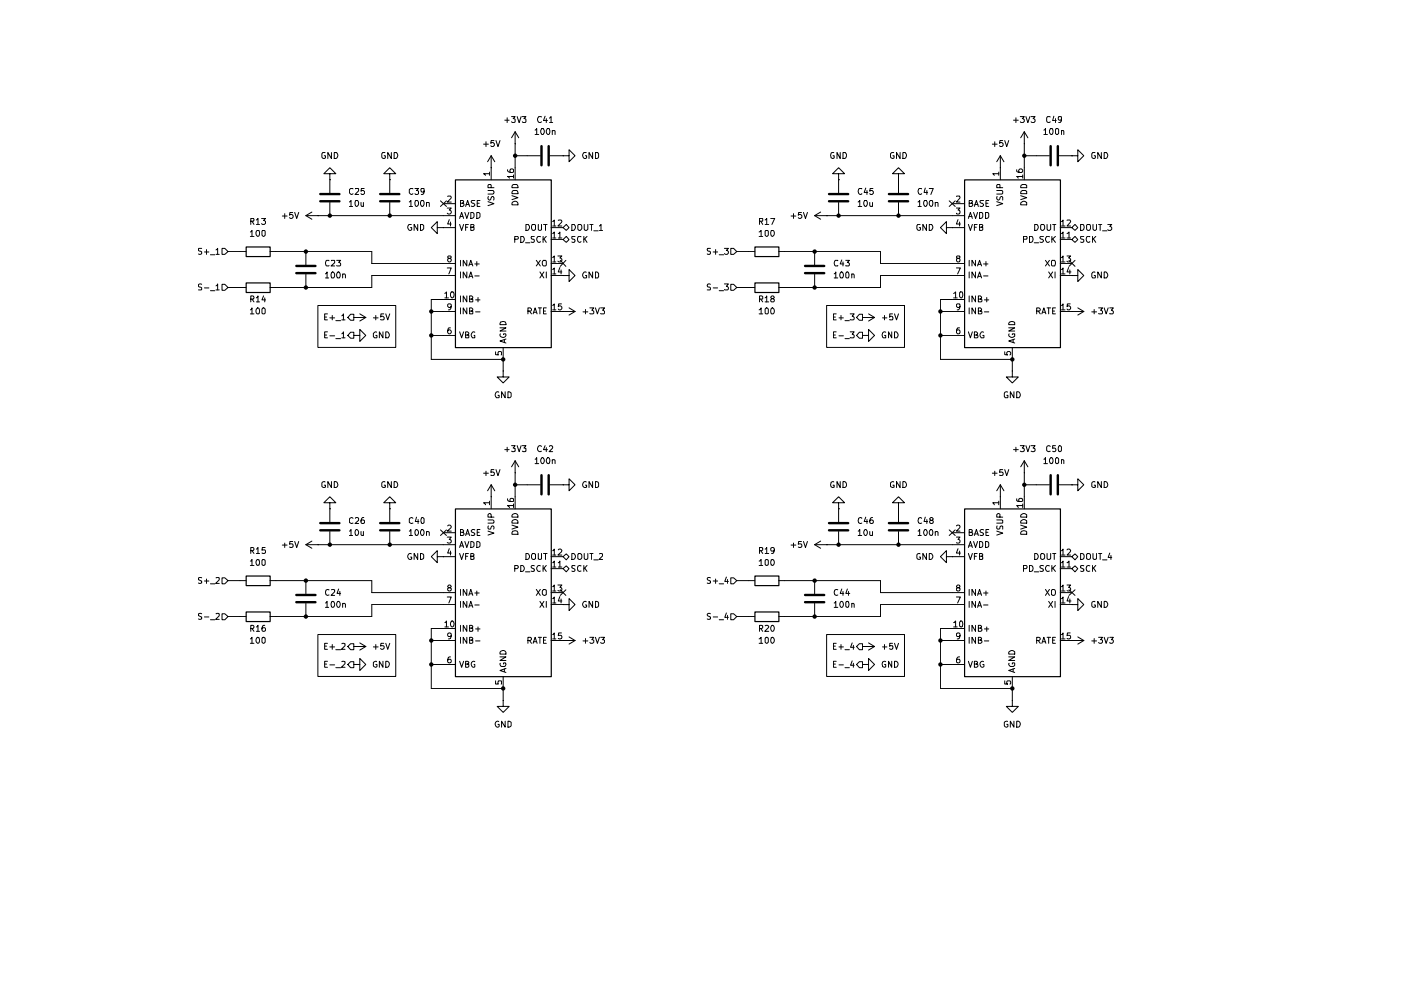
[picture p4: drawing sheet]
<svg xmlns="http://www.w3.org/2000/svg" width="297mm" height="210mm" viewBox="0 0 297 210" stroke-linecap="round" stroke-linejoin="round" font-family="sans-serif">
<g fill="none" stroke="#000" stroke-width=".21">
<path d="M109.2 97.7l-.7 1.3M109.2 97.7l.8 1.3M109.2 97.7v2.5M104.1 105.3h.1M104.1 102.8l-.7 1.3M104.1 102.8l.8 1.3M104.1 102.8v2.5M109.2 100.2h.1M111.8 102.8h2.8M116.6 102.8h2.8M119.4 102.8h1.2v-1.3l1.3 1.3-1.3 1.3v-1.3M119.4 102.8h.1"/>
<path d="M172.7 115.5l1.3 .7M172.7 115.5h2.6M174 114.7l-1.3 .8M175.3 115.5h.1M106.7 148.5v1.3h1.2l-1.2 1.2-1.3-1.2h1.3M106.7 148.5h.1"/>
</g>
<path d="M114.8 100.8v4M116.3 100.8v4" fill="none" stroke="#000" stroke-width=".51"/>
<path d="M154.9 122.5h.6l.7 .6-.7 .7h-.6z" fill="#fff"/>
<path d="M150.6 122.5l-.4-.1-.3 .3 .1 .2 .6 .3v.4h-.7M151.2 123.2h.9M151.7 122.8v.9M152.5 123.8h.9M154 122.3l-.3 1h.7M154.3 122.9v.8M154.9 122.5h.6l.7 .6-.7 .7h-.6z" fill="none" stroke="#000" stroke-width=".21"/>
<path d="M154.9 130.1h.6l.7 .6-.7 .7h-.6z" fill="#fff"/>
<path d="M150.6 130.1l-.4-.1-.3 .3 .1 .3 .6 .2v.4h-.7M151.2 130.8h.9M152.5 131.4h.9M154 130l-.3 .9h.7M154.3 130.5v.8M154.9 130.1h.6l.7 .6-.7 .7h-.6zM158.7 123.1h1.3M158.7 130.7h1.3M165.1 123.1h1.3M165.1 130.7h1.3" fill="none" stroke="#000" stroke-width=".21"/>
<path d="M160.1 122.1h5v2.1h-5zM160.1 129.8h5v2h-5z" fill="none" stroke="#000" stroke-width=".25"/>
<path d="M119.4 120.6l.7-.6 .5 .6-.5 .6z" fill="#fff"/>
<path d="M121.9 120h-.7v.4l.7 .4-.2 .4-.5-.1M123.2 120l-.3-.1a.65 .65 0 0 0-.5 .6 .65 .65 0 0 0 .5 .7l.3-.1M123.8 119.9v1.3M124.5 119.9l-.7 .7M119.4 120.6l.7-.6 .5 .6-.5 .6zM124 120.4l.5 .8" fill="none" stroke="#000" stroke-width=".21"/>
<path d="M119.4 118l.7-.6 .5 .6-.5 .7z" fill="#fff"/>
<g fill="none" stroke="#000" stroke-width=".21">
<path d="M94 112.9h2.5M94 115.5h2.5M94 118h2.5M94.8 113.9h.9l-.5 .5 .4 .1v.6h-.8M94.9 111.5l.2-.2h.3l.3 .5-.9 .8h.9M95.2 116.3l-.3 1h.8M95.5 116.8v.9M97.5 116.1l.4-1.3 .4 1.3M97.5 117.3l.4 1.3 .4-1.3M97.5 115.7h.6M97.6 112.9h.5l.2-.4-.3-.2h-.4v1.2h.5l.3-.4-.4-.2M98.6 114.8l.4 1.3 .4-1.3"/>
<path d="M98.7 113.5l.4-1.2 .5 1.2M98.7 117.9h.4M98.8 113.2h.6M99.3 117.3h-.6v1.3M99.8 114.8l.6 .2 .1 .1v.6l-.4 .4h-.3zM99.8 117.9h.6v-.5l-.6-.1v1.3l.7-.1v-.4l-.3-.2M100.7 112.4l-.5-.1-.3 .2 .1 .3a.57 .57 0 0 1 .6 .7h-.7M101.1 114.8l.6 .2 .1 .1v.6l-.5 .4h-.2zM101.2 112.9h.4M101.8 112.3h-.6v1.2h.6M103.5 112.6l1.2 .4-1.2 .5M103.5 110.2h1l.2 .3-.1 .4h-1.1"/>
<path d="M103.5 111.5v.5l.1 .2h.4l.4-.7 .3 .3-.1 .4M103.8 106.6h-1.3l.5 .4M103.8 106.3v.7M104.1 109.6v-.6l-.4-.1-.2 .2v.5h1.2M104.1 105.3v2.6M107.6 105.7l.1 .5 .2 .1h.9l.1-.6h-.7l-.1 .5 .3 .1M108.5 111.3l1.3 .5-1.3 .4M108.6 110.4a.66 .66 0 0 1 .8-.2 .66 .66 0 0 1 .4 .7h-1.3zM108.6 109.1a.66 .66 0 0 1 .8-.2 .66 .66 0 0 1 .4 .7h-1.3zM108.7 112.6h.9l.2 .7h-1.3zM108.9 107.2h-1.3l.4 .4M108.9 106.8v.8"/>
<path d="M109.2 105.3v2.6M110.4 119.9a.65 .65 0 0 1 .8 .6 .65 .65 0 0 1-.8 .7zM111.5 117.3a.65 .65 0 0 1 .8 .7 .65 .65 0 0 1-.8 .6zM112.8 117.5l.2-.2 .5 .2v.9l-.2 .2a.46 .46 0 0 1-.6-.4zM113.3 120l-.4-.1-.3 .2 .1 .3 .6 .2v.5h-.7M114.1 117.3v1.2l.3 .1 .4-.1v-1.2M114.6 120l-.2-.1a.64 .64 0 0 0-.6 .6 .64 .64 0 0 0 .6 .7l.2-.1M115.1 119.9v1.3M115.2 117.3h.8M115.7 117.3v1.3M115.8 119.9l-.7 .7M116.8 118h2.6"/>
<path d="M117.2 116.8l.3-.4v1.3M117.2 119.3l.3-.3v1.2M117.2 117.7h.7M118.4 116.6l.1-.2h.4l.2 .4-.1 .2-.7 .7h.8M118.4 119.3h.1l.2-.3v1.2M119.4 118l.7-.6 .5 .6-.5 .7zM121.2 117.3a.65 .65 0 0 1 .8 .7 .65 .65 0 0 1-.8 .6zM122.5 117.5l.3-.2 .3 .1a.74 .74 0 0 1 .2 1l-.3 .2-.5-.2zM123.9 117.3v1.1l.2 .2h.3l.2-.2v-1.1M125.1 117.3h.6M125.4 117.3v1.3M125.9 118.7h.9"/>
<path d="M127.1 117.4h.7v.5l-.8 .7h.8M177.8 106.6h1.3l-1.3-1.3-1.3 1.3h1.3v1.3M177.8 107.9h.1M177.8 107.9v2.8M177.8 112.7v2.8M190.5 106.6h1.3l-1.3-1.3-1.3 1.3h1.3v1.3M190.5 107.9h.1M190.5 107.9v2.8M190.5 112.7v2.8M200.7 118v-1.2l-1.3 1.2 1.3 1.3v-1.3h1.2M201.9 118h.1M94 135.8h2.5"/>
<path d="M94 125.6h2.5M94 128.2h2.5M94 133.3h2.5M94.3 132l.4-.3v1.2M94.3 132.9h.8M94.8 126.6h.9l-.5 1.2M95.2 124.6l-.3-.3 .3-.3h.2l.3 .4-.8 .4v.3l.3 .2h.2l.3-.2v-.3l-.3-.2M95.5 139.3l-.4 .1-.2 .4 .1 .7a.42 .42 0 0 0 .6-.1 .42 .42 0 0 0-.1-.6h-.4l-.2 .2M95.7 131.7a.6 .6 0 0 1 .7 .5 .6 .6 0 0 1-.6 .7l-.3-.5zM95.7 134.7l-.2 .3-.5-.1a.42 .42 0 0 1 0-.6 .42 .42 0 0 1 .6 0l.1 .7-.2 .4-.4 .1M97.6 125v1.2M97.6 127.5v1.3"/>
<path d="M97.6 132.6v1.3M97.6 135.1v1.3M99 125v1.2l-.8-1.2v1.2M99 127.5v1.3l-.8-1.3v1.3M99 132.6v1.3l-.8-1.3v1.3M99 135.1v1.3l-.8-1.3v1.3M99.4 126.2l.4-1.2 .4 1.2M99.4 128.8l.4-1.3 .4 1.3M99.5 125.9h.6M99.5 128.4h.6M99.6 133.2l.6-.1v-.4l-.6-.1v1.3h.5l.1-.1v-.5l-.2-.1M99.6 135.7l.6-.1v-.4l-.6-.1v1.3h.5l.1-.2v-.4l-.2-.1"/>
<path d="M100.7 125.7h.9M100.7 128.3h.9M100.8 133.3h1M100.8 135.9h1M101.1 125.3v.9M101.3 132.9v1M106 139.3h1.3l-1.3 .7h1.3M106.1 138.2a.66 .66 0 0 1 .8-.2 .66 .66 0 0 1 .4 .7h-1.3zM109.1 120.6h.5l.3-.3-.1-.3-.7-.1v1.3M111.4 121.2h1M111.9 135.8h.5l.3-.2-.1-.4-.7-.1v1.3M112.3 135.8l.4 .6"/>
<path d="M113 136.4l.5-1.3 .4 1.3M113.1 136.1h.6M113.7 125l.9 1.2M114.1 135.1h.7M114.5 127.5l.8 1.3M114.5 135.1v1.3M114.6 125l-.9 1.2M115.1 125.1l.2-.1 .5 .1v1l-.2 .1h-.4a.74 .74 0 0 1-.1-1.1zM115.2 135.7h.5M115.3 120.4l.5 .8M115.3 127.5l-.8 1.3M115.8 135.1h-.6v1.3h.6"/>
<path d="M115.8 127.5v1.3M116.8 135.8h5.1M116.8 125.6h2.6M116.8 128.2h2.6M116.8 120.6h2.6M117.2 124.4l.3-.4v1.3M117.2 126.9l.3-.3v1.2M117.2 134.5l.3-.3v1.3M117.2 120.2h.7M117.2 125.3h.7M117.2 127.8h.7M117.2 135.5h.7"/>
<path d="M118.3 124h.8l-.4 .5 .3 .1v.6h-.7M118.4 120.2h.7M118.7 126.5l-.3 .9h.7M119 127v.8M119 134.2h-.6v.6l.6-.1 .1 .3-.1 .4h-.6M119.4 135.8h.1M119.4 128.2h1.2v-1.3l1.3 1.3-1.3 1.3v-1.3M119.4 128.2h.1M120.6 135l1.3 .8M121.9 135.8l-1.3 .8M94 140.9h2.5M97.5 140.2l.4 1.3 .4-1.3"/>
<path d="M98.7 140.8l.6-.1v-.4l-.6-.1v1.3h.5l.2-.2v-.4l-.3-.1M100.7 140.3a.58 .58 0 0 0-.8 .5 .58 .58 0 0 0 .8 .6v-.5h-.2M105.1 144.4v.6h.6v-.6h.6v.6M106.1 140.6l-.1 .3 .3 .4 .8-.1 .2-.3-.1-.4h-.4v.3M106.7 143.4v2.6M106.9 141.8v.6M107.3 141.7l-1.3 .5 1.3 .4M214.6 148.5v1.3h1.3l-1.3 1.2-1.2-1.2h1.2M214.6 148.5h.1"/>
</g>
<path d="M96.6 107.9h20.3v35.6h-20.3z" fill="none" stroke="#000" stroke-width=".25"/>
<path d="M175.8 110.9h4M175.8 112.4h4M188.5 110.9h4M188.5 112.4h4" fill="none" stroke="#000" stroke-width=".51"/>
<path d="M182.2 136.5h.7v1.3h-.7l-.6-.7z" fill="#fff"/>
<path d="M176.7 137h.4M177.3 136.4h-.6v1.3h.6M177.9 137.2h.9M178.3 136.7v1M179.2 137.8h.9M180.7 136.3l-.4 .9h.8M180.9 136.8v.9M182.2 136.5h.7v1.3h-.7l-.6-.7z" fill="none" stroke="#000" stroke-width=".21"/>
<path d="M182.2 140.3h.7v1.3h-.7l-.6-.7z" fill="#fff"/>
<g fill="none" stroke="#000" stroke-width=".21">
<path d="M172.7 123.1v2.8M172.7 127.9v2.8M182.9 137.1h.1M182.9 137.1h2.5M184.1 136.3l1.3 .8M185.4 137.1l-1.3 .7M176.7 140.8h.4M177.3 140.2h-.6v1.3h.6M177.9 141h.9M179.2 141.6h.9M180.7 140.1l-.4 1h.8M180.9 140.6v.9"/>
<path d="M182.2 140.3h.7v1.3h-.7l-.6-.7zM182.9 140.9h1.2v-1.3l1.3 1.3-1.3 1.3v-1.3M182.9 140.9h.1"/>
</g>
<path d="M170.7 126.2h4.1M170.7 127.7h4.1" fill="none" stroke="#000" stroke-width=".51"/>
<path d="M227.2 118l.7-.6 .6 .6-.6 .7z" fill="#fff"/>
<path d="M227.2 118l.7-.6 .6 .6-.6 .7zM229.1 117.3a.65 .65 0 0 1 .8 .7 .65 .65 0 0 1-.8 .6zM230.4 117.5l.2-.2a.46 .46 0 0 1 .6 .5v.4a.47 .47 0 0 1-.3 .4 .47 .47 0 0 1-.5-.2zM231.7 117.3v1.1l.3 .2h.2l.3-.2v-1.1M232.9 117.3h.7M233.3 117.3v1.3M233.8 118.7h.9M235.3 117.3l-.4 .9h.8M235.5 117.8v.8" fill="none" stroke="#000" stroke-width=".21"/>
<path d="M227.2 120.6l.7-.6 .6 .6-.6 .6z" fill="#fff"/>
<g fill="none" stroke="#000" stroke-width=".21">
<path d="M217.2 97.7v2.5M217.2 97.7l-.8 1.3M217.2 97.7l.7 1.3M201.9 112.9h2.6M201.9 115.5h2.6M201.9 118h2.6M202.8 111.5l.5-.2 .2 .3v.3l-.7 .7h.7M202.8 113.9h.7l-.4 .5 .4 .2v.5h-.7M203.1 116.3l-.3 1h.8M203.5 116.8v.9M205.3 116.1l.4-1.3 .5 1.3M205.3 117.3l.4 1.3 .5-1.3"/>
<path d="M205.4 115.7h.7M205.5 112.9h.6v-.5l-.6-.1v1.2h.5l.2-.4-.3-.2M206.4 114.8l.4 1.3 .5-1.3M206.6 113.5l.4-1.2 .4 1.2M206.6 117.9h.4M206.7 113.2h.6M207.2 117.3h-.6v1.3M207.7 114.8a.52 .52 0 0 1 .7 .3v.6a.52 .52 0 0 1-.7 .4zM207.7 117.9h.6v-.5l-.6-.1v1.3h.5l.2-.1v-.4l-.3-.2M208.5 112.4l-.5-.1-.2 .2 .1 .3a.57 .57 0 0 1 .5 .7h-.6M209 114.8a.52 .52 0 0 1 .6 .3v.6a.52 .52 0 0 1-.6 .4zM209 112.9h.5"/>
<path d="M209.6 112.3h-.6v1.2h.6M211.3 112.6l1.3 .4-1.3 .5M211.3 110.2l1.3 .1-.1 .6h-1.2M211.4 111.5l-.1 .5 .2 .2h.3l.5-.7 .3 .1v.6M211.8 106.6h-1.3l.3 .4M211.8 106.3v.7M212 109.6v-.5l-.4-.2-.3 .2v.5h1.3M212.1 105.3h.1M212.1 102.8v5.1M212.1 102.8l-.8 1.3M212.1 102.8l.8 1.3M215.6 105.7v.5l.2 .1h.9l.1-.1-.1-.5h-.6l-.1 .5 .2 .1"/>
<path d="M216.4 111.3l1.3 .5-1.3 .4M216.5 112.8l.5-.3 .5 .1 .2 .2v.5h-1.3zM216.5 110.4l.5-.2h.4l.3 .2v.5h-1.3zM216.5 109.1l.5-.2 .4 .1 .3 .1v.5h-1.3zM216.8 107.2h-1.2l.3 .4M216.8 106.8v.8M217.2 100.2h.1M217.2 105.3v2.6M218.3 119.9a.65 .65 0 0 1 .7 .6 .65 .65 0 0 1-.7 .7zM219.4 117.3a.65 .65 0 0 1 .7 .7 .65 .65 0 0 1-.7 .6zM219.7 102.8h2.8M220.6 117.5l.3-.2 .3 .1a.74 .74 0 0 1 .2 1l-.3 .2-.5-.2z"/>
<path d="M221.2 120h-.6a.57 .57 0 0 0 .5 .6v.5h-.6M222 117.3v1.1l.2 .2 .5-.1 .1-.1v-1.1M222.5 120l-.3-.1a.64 .64 0 0 0-.6 .6 .64 .64 0 0 0 .6 .7l.3-.1M223 119.9v1.3M223.2 117.3h.7M223.5 117.3v1.3M223.8 119.9l-.8 .7M224.5 102.8h2.7M224.8 118h2.4M225 116.8h.2l.2-.4v1.3M225 119.3h.2l.2-.3v1.2M225 117.7h.8"/>
<path d="M226.2 116.6l.2-.2h.3l.3 .3-.1 .3-.7 .7h.8M226.2 119.3l.5-.3v1.2M227.2 102.8h1.3v-1.3l1.3 1.3-1.3 1.3v-1.3M227.2 102.8h.1M229.8 120h-.7v.4l.7 .2v.5h-.7M231.1 120l-.3-.1a.61 .61 0 0 0-.5 .7 .61 .61 0 0 0 .8 .5M231.6 119.9v1.3M232.3 119.9l-.7 .7M201.9 135.8h2.6M201.9 125.6h2.6M201.9 128.2h2.6M201.9 133.3h2.6"/>
<path d="M202.2 132l.4-.3v1.2M202.2 132.9h.7M202.8 126.6h.8l-.6 1.2M203 124.6l-.2-.3 .2-.3 .5 .1v.4l-.7 .3v.3l.2 .2 .5-.1v-.1v-.5h-.2M203.5 139.3a.57 .57 0 0 0-.7 .5l.1 .7h.4l.2-.2v-.5h-.6l-.1 .2M203.5 134.7v.3h-.6l-.1-.3 .1-.4 .4-.1 .2 .3-.1 .9-.5 .1M203.7 131.7a.75 .75 0 0 1 .2 1.2l-.4-.2v-.8zM205.5 125v1.2M205.5 127.5v1.3M205.5 132.6v1.3M205.5 135.1v1.3M206.8 125v1.2l-.7-1.2v1.2"/>
<path d="M206.8 127.5v1.3l-.7-1.3v1.3M206.8 132.6v1.3l-.7-1.3v1.3M206.8 135.1v1.3l-.7-1.3v1.3M207.3 126.2l.4-1.2 .4 1.2M207.3 128.8l.4-1.3 .4 1.3M207.3 125.9h.6M207.3 128.4h.6M207.4 133.2l.6-.1v-.4l-.6-.1v1.3h.5l.3-.5-.3-.2M207.4 135.7l.6-.1v-.4l-.6-.1v1.3h.5l.3-.4-.3-.3M208.5 125.7h1M208.5 128.3h1M208.7 133.3h.9"/>
<path d="M208.7 135.9h.9M209 125.3v.9M209.2 132.9v1M213.9 139.3h1.2l-1.2 .7h1.2M214 138.2l.5-.3 .4 .1 .2 .2v.5h-1.2zM217 120.6l.7-.1v-.5l-.7-.1v1.3M219.3 121.2h.9M219.8 135.8h.5l.3-.2-.1-.4-.7-.1v1.3M220.1 135.8l.5 .6M220.9 136.4l.4-1.3 .4 1.3M221.1 136.1h.6M221.7 125l.8 1.2"/>
<path d="M222 135.1h.8M222.3 127.5l.9 1.3M222.3 135.1v1.3M222.5 125l-.8 1.2M222.9 125.1l.3-.1a.46 .46 0 0 1 .6 .4v.4a.47 .47 0 0 1-.4 .4 .47 .47 0 0 1-.5-.1zM223.2 120.4l.6 .8M223.2 127.5l-.9 1.3M223.2 135.7h.4M223.7 127.5v1.3M223.8 135.1h-.6v1.3h.6M224.8 135.8h5M224.8 125.6h2.4"/>
<path d="M224.8 128.2h2.4M224.8 120.6h2.4M225 124.4h.2l.2-.4v1.3M225 126.9h.2l.2-.3v1.2M225 134.5h.2l.2-.3v1.3M225 120.2h.8M225 125.3h.8M225 127.8h.8M225 135.5h.8M226.2 124h.8l-.4 .5 .4 .3-.1 .4h-.7M226.2 120.2h.8M226.6 126.5l-.4 .9h.9"/>
<path d="M226.8 127v.8M226.9 134.2h-.6l-.1 .6 .6-.1 .2 .3-.1 .4h-.7M227.2 120.6l.7-.6 .6 .6-.6 .6zM227.2 128.2h1.3v-1.3l1.3 1.3-1.3 1.3v-1.3M227.2 128.2h.1M227.2 135.8h.1M228.5 135l1.3 .8M229.8 135.8l-1.3 .8M231.8 120.4l.5 .8M201.9 140.9h2.6M205.3 140.2l.4 1.3 .5-1.3M206.6 140.8l.6-.1v-.4l-.6-.1v1.3h.5l.2-.4-.3-.3"/>
<path d="M208.5 140.3a.58 .58 0 0 0-.7 .5 .58 .58 0 0 0 .7 .6l.1-.5h-.2M213 144.4v.6h.6l-.2-.1 .2-.5h.6l.1 .5-.2 .1M214 140.6l-.1 .3 .3 .4h.7l.2-.2v-.6h-.5v.3M214.6 143.4v2.6M214.8 141.8v.6M215.1 141.7l-1.2 .5 1.2 .4"/>
</g>
<path d="M204.5 107.9h20.3v35.6h-20.3z" fill="none" stroke="#000" stroke-width=".25"/>
<path d="M222.8 100.8v4M224.3 100.8v4" fill="none" stroke="#000" stroke-width=".51"/>
<path d="M154.9 60.3h.6l.7 .7-.7 .6h-.6z" fill="#fff"/>
<path d="M150.6 60.3l-.4-.1-.3 .3 .1 .3 .6 .2v.4l-.7 .1M151.2 61h.9M152.5 61.6h.9M153.6 60.2h.8l-.4 .5 .4 .3v.3l-.1 .2-.7-.1M154.9 60.3h.6l.7 .7-.7 .6h-.6z" fill="none" stroke="#000" stroke-width=".21"/>
<path d="M154.9 52.7h.6l.7 .6-.7 .6h-.6z" fill="#fff"/>
<g fill="none" stroke="#000" stroke-width=".21">
<path d="M104.1 35.6h.1M104.1 33l-.7 1.3M104.1 33l.8 1.3M104.1 33v2.6M109.2 30.5h.1M109.2 27.9l-.7 1.3M109.2 27.9l.8 1.3M109.2 27.9v2.6M111.8 33h2.8M116.6 33h2.8M119.4 33h1.2v-1.3l1.3 1.3-1.3 1.3v-1.3M119.4 33h.1"/>
<path d="M150.6 52.7h-.6l-.1 .1 .1 .4 .6 .2v.4l-.1 .1-.6-.1M151.2 53.4h.9M151.7 52.9v1M152.5 54h.9M153.6 52.7h.8l-.4 .4 .4 .2v.4l-.2 .2-.6-.1M154.9 52.7h.6l.7 .6-.7 .6h-.6zM106.7 78.7v1.2h1.2l-1.2 1.3-1.3-1.3h1.3M106.7 78.7h.1"/>
</g>
<path d="M114.8 31v4.1M116.3 31v4.1" fill="none" stroke="#000" stroke-width=".51"/>
<path d="M120.1 50.1l.5 .7-.5 .6-.7-.6z" fill="#fff"/>
<path d="M119.4 50.8l.7-.7 .5 .7-.5 .6zM121.9 50.1l-.7 .1v.3l.7 .5-.2 .4-.5-.1M123.2 50.2l-.1-.1a.65 .65 0 0 0-.7 .5 .65 .65 0 0 0 .5 .8l.3-.2M123.8 50.1v1.3M124 50.6l.5 .8M124.5 50.1l-.7 .7" fill="none" stroke="#000" stroke-width=".21"/>
<path d="M119.4 48.3l.7-.7 .5 .7-.5 .6z" fill="#fff"/>
<g fill="none" stroke="#000" stroke-width=".21">
<path d="M103.8 36.8h-1.3l.5 .4M103.8 36.5v.7M104.1 39.8v-.7h-.5l-.1 .2v.5h1.2M104.1 35.6v2.5M107.6 36a.82 .82 0 0 0 1.3 .5v-.5l-.5-.2-.3 .3v.2l.3 .3M108.7 39.2l.9-.1 .2 .7h-1.3zM108.9 37.4h-1.3l.4 .4M108.9 37.1v.7M109.2 35.6v2.5M94 43.2h2.5M94 45.7h2.5M94 48.3h2.5"/>
<path d="M94 55.9h2.5M94 58.4h2.5M94.8 44.1h.9l-.5 .4 .5 .3v.3l-.3 .3-.6-.2M94.8 56.8h.9l-.5 1.3M94.9 41.7l.6-.1 .2 .3-.9 .9h.9M95.2 54.8l-.3-.4 .2-.1h.4l.2 .1-.1 .3-.4 .1-.3 .2v.3l.3 .2h.2l.3-.2v-.3l-.3-.2M95.2 46.6l-.3 .9h.8M95.5 47.1v.8M97.5 46.3l.4-1.3 .4 1.3M97.5 47.6l.4 1.3 .4-1.3M97.5 45.9h.6M97.6 43.1h.4l.3-.4-.2-.2h-.5v1.3h.5l.3-.5-.4-.2"/>
<path d="M97.6 55.2v1.2M97.6 57.7v1.2M98.6 45l.4 1.3 .4-1.3M98.7 43.8l.4-1.3 .5 1.3M98.7 48.2h.4M98.8 43.3h.6M99 55.2v1.2l-.8-1.2v1.2M99 57.7v1.2l-.8-1.2v1.2M99.3 47.6h-.6v1.3M99.4 56.4l.4-1.2 .4 1.2M99.4 58.9l.4-1.2 .4 1.2M99.5 56h.6"/>
<path d="M99.5 58.6h.6M99.8 45h.4l.3 .3v.7l-.4 .3h-.3zM99.8 48.2h.4l.3-.4-.2-.2h-.5v1.3l.7-.2v-.4l-.3-.1M100.7 42.5h-.6l-.2 .2 .3 .4h.2l.3 .2-.3 .5-.5-.1M100.7 56h.9M100.7 58.5h.9M101.1 45h.4l.3 .3v.7l-.5 .3h-.2zM101.1 55.5v.9M101.2 43.1h.4M101.8 42.5h-.6v1.3h.6M103.5 42.8l1.2 .4-1.2 .4M103.5 40.4h1l.2 .2v.3l-.2 .2h-1"/>
<path d="M103.5 41.7v.5l.2 .2 .4-.2 .1-.5h.4v.7M108.5 41.5l1.3 .4-1.3 .4M108.6 42.9a.66 .66 0 0 1 .8-.2 .66 .66 0 0 1 .4 .7h-1.3zM108.7 40.5l.9-.1 .2 .7h-1.3zM109.1 50.7h.6l.2-.4-.2-.2h-.6v1.3M110.4 50.1h.5a.72 .72 0 0 1 .2 .8 .72 .72 0 0 1-.7 .5zM111.4 51.5h1M111.5 47.6h.5a.72 .72 0 0 1 .2 .8 .72 .72 0 0 1-.7 .5zM112.9 47.6h.5l.1 .2v.8l-.2 .3h-.3a.84 .84 0 0 1-.1-1.3zM113.3 50.1h-.6l-.1 .2 .1 .3 .6 .3v.3l-.2 .2-.5-.1M113.7 55.2l.9 1.2M114.1 47.6v1.1l.3 .2 .4-.2v-1.1"/>
<path d="M114.5 57.7l.8 1.2M114.6 50.2l-.6-.1a.66 .66 0 0 0-.2 .8 .66 .66 0 0 0 .8 .4v-.1M114.6 55.2l-.9 1.2M115.1 55.4l.1-.2h.5l.1 .2v.8l-.1 .2h-.5a.82 .82 0 0 1-.1-1zM115.1 50.1v1.3M115.2 47.6h.8M115.3 50.6l.5 .8M115.3 57.7l-.8 1.2M115.7 47.6v1.3M115.8 50.1l-.7 .7M115.8 57.7v1.2M116.8 48.3h2.6"/>
<path d="M116.8 55.9h2.6M116.8 58.4h2.6M116.8 50.8h2.6M117.2 47l.3-.3v1.2M117.2 49.5l.3-.3v1.3M117.2 54.6l.3-.3v1.2M117.2 57.1l.3-.3v1.3M117.2 47.9h.7M117.2 50.5h.7M117.2 55.5h.7M117.2 58.1h.7M118.3 54.3h.8l-.4 .4 .4 .2v.4l-.2 .2-.6-.1"/>
<path d="M118.4 46.7h.6l.1 .3-.8 .9h.8M118.4 49.5l.3-.3v1.3M118.4 50.5h.7M118.7 56.7l-.3 1h.7M119 57.2v.9M119.4 48.3l.7-.7 .5 .7-.5 .6zM119.4 58.4h1.2v-1.3l1.3 1.3-1.3 1.3v-1.3M119.4 58.4h.1M121.2 47.6h.6a.72 .72 0 0 1 .2 .8 .72 .72 0 0 1-.8 .5zM122.5 47.8l.2-.2h.4a.8 .8 0 0 1-.1 1.3h-.2l-.3-.3zM123.9 47.6v1l.2 .3h.3l.2-.3v-1M125.1 47.6h.6"/>
<path d="M125.4 47.6v1.3M125.9 48.9h.9M127.1 47.9l.3-.3v1.3M127.1 48.9h.7M172.7 53.3v2.8M172.7 58.2v2.8M94 66h2.5M94 63.5h2.5M94 71.1h2.5M94.3 62.2l.4-.3v1.3M94.3 63.2h.8M95.5 69.5l-.4 .1a.92 .92 0 0 0 .1 1.2h.2l.3-.3v-.3l-.3-.3h-.2l-.3 .3"/>
<path d="M95.7 61.9h.4a.82 .82 0 0 1-.3 1.3 .89 .89 0 0 1-.1-1.3zM95.7 64.9l-.3 .3h-.2l-.3-.3v-.3l.2-.2h.4a.84 .84 0 0 1-.3 1.3h-.1M97.5 70.4l.4 1.2 .4-1.2M97.6 62.7v1.3M97.6 65.3v1.2M98.7 71h.4l.3-.2-.3-.4h-.4v1.2l.7-.1v-.4l-.3-.1M99 62.7v1.3l-.8-1.3v1.3M99 65.3v1.2l-.8-1.2v1.2M99.6 63.4h.4l.2-.2-.2-.5h-.4v1.3l.6-.1v-.4l-.2-.1M99.6 66h.4l.2-.3-.2-.4h-.4v1.2h.6v-.5h-.2M100.7 70.4a.66 .66 0 0 0-.8 .4 .66 .66 0 0 0 .3 .8h.5v-.5h-.2M100.8 63.6h1"/>
<path d="M100.8 66.1h1M101.3 63.1v.9M105.1 74.6v.6l.6 .1v-.7h.6v.7M106 69.5h1.3l-1.3 .7h1.3M106.1 70.8a.58 .58 0 0 0 .5 .7 .58 .58 0 0 0 .6-.7h-.4v.2M106.2 68.2h.9l.2 .6h-1.3zM106.7 73.7v2.5M106.9 72.1v.5M107.3 71.9l-1.3 .4 1.3 .4M111.9 66h.6l.2-.5-.3-.2h-.5v1.2M112.3 66l.4 .5M113 66.5l.5-1.2 .4 1.2"/>
<path d="M113.1 66.2h.6M114.1 65.3h.7M114.5 65.3v1.2M115.2 66h.5M115.8 65.3h-.6v1.2h.6M116.8 66h5.1M117.2 64.8l.3-.4v1.3M117.2 65.7h.7M119 64.4h-.6v.6l.1-.1h.4l.2 .2v.3l-.2 .3h-.4l-.1-.2M119.4 66h.1M120.6 65.3l1.3 .7M121.9 66l-1.3 .8"/>
</g>
<path d="M96.6 38.1h20.3v35.6h-20.3z" fill="none" stroke="#000" stroke-width=".25"/>
<path d="M170.7 56.4h4.1M170.7 57.9h4.1" fill="none" stroke="#000" stroke-width=".51"/>
<path d="M182.2 70.4h.7v1.3h-.7l-.6-.6z" fill="#fff"/>
<path d="M176.7 71h.4M177.3 70.4h-.6v1.2h.6M177.9 71.2h.9M179.2 71.8h.9M180.3 70.4h.8l-.4 .5 .4 .2v.4l-.2 .1-.6-.1M182.2 70.4h.7v1.3h-.7l-.6-.6z" fill="none" stroke="#000" stroke-width=".21"/>
<path d="M182.2 66.6h.7v1.3h-.7l-.6-.6z" fill="#fff"/>
<g fill="none" stroke="#000" stroke-width=".21">
<path d="M177.8 36.8h1.3l-1.3-1.2-1.3 1.2h1.3v1.3M177.8 38.1h.1M177.8 38.1v2.8M190.5 36.8h1.3l-1.3-1.2-1.3 1.2h1.3v1.3M190.5 38.1h.1M190.5 38.1v2.8M158.7 53.3h1.3M165.1 53.3h1.3M172.7 45.7l1.3 .8M172.7 45.7h2.6M174 45l-1.3 .7M175.3 45.7h.1"/>
<path d="M177.8 42.9v2.8M190.5 42.9v2.8M158.7 61h1.3M165.1 61h1.3M176.7 67.2h.4M177.3 66.5h-.6v1.3h.6M177.9 67.4h.9M178.3 66.9v.9M179.2 68h.9M180.3 66.5h.8l-.4 .6 .4 .2v.3l-.2 .2-.6-.1M182.2 66.6h.7v1.3h-.7l-.6-.6zM182.9 67.3h.1"/>
<path d="M182.9 71.1h1.2v-1.3l1.3 1.3-1.3 1.3v-1.3M182.9 71.1h.1M182.9 67.3h2.5M184.1 66.5l1.3 .8M185.4 67.3l-1.3 .8M69.9 106.6h1.3l-1.3-1.3-1.2 1.3h1.2v1.3M69.9 107.9h.1M69.9 107.9v2.8M69.9 112.7v2.8M82.6 106.6h1.3l-1.3-1.3-1.2 1.3h1.2v1.3M82.6 107.9h.1M82.6 107.9v2.8"/>
<path d="M82.6 112.7v2.8M92.7 118v-1.2l-1.3 1.2 1.3 1.3v-1.3h1.3M94 118h.1M64.9 123.1v2.8M64.9 127.9v2.8"/>
</g>
<path d="M160.1 60h5v2h-5zM160.1 52.4h5v2h-5z" fill="none" stroke="#000" stroke-width=".25"/>
<path d="M175.8 41.1h4M175.8 42.7h4M188.5 41.1h4M188.5 42.7h4M67.9 110.9h4.1M67.9 112.4h4.1M80.6 110.9h4.1M80.6 112.4h4.1M62.8 126.2h4.1M62.8 127.7h4.1" fill="none" stroke="#000" stroke-width=".51"/>
<path d="M47.1 122.5h.6l.6 .6-.6 .7h-.6z" fill="#fff"/>
<path d="M42.8 122.5h-.7v.4l.7 .3v.4h-.7M43.3 123.2h1M43.8 122.8v.9M44.6 123.8h1M45.8 122.5h.7v.4l-.8 .8h.8M47.1 122.5h.6l.6 .6-.6 .7h-.6z" fill="none" stroke="#000" stroke-width=".21"/>
<path d="M47.1 130.1h.6l.6 .6-.6 .7h-.6z" fill="#fff"/>
<path d="M42.8 130.1h-.7v.5l.7 .2v.4h-.7M43.3 130.8h1M44.6 131.4h1M45.8 130.1h.7v.5l-.8 .7h.8M47.1 130.1h.6l.6 .6-.6 .7h-.6z" fill="none" stroke="#000" stroke-width=".21"/>
<path d="M73.7 137.1l.6-.6h.7v1.3h-.7z" fill="#fff"/>
<path d="M68.8 137h.5M69.4 136.4h-.6v1.3h.6M69.9 137.2h1.1M70.4 136.7v1M71.2 137.8h1M72.5 136.5h.7v.4l-.8 .8h.8M74.3 136.5h.7v1.3h-.7l-.6-.7z" fill="none" stroke="#000" stroke-width=".21"/>
<path d="M74.3 140.3h.7v1.3h-.7l-.6-.7z" fill="#fff"/>
<g fill="none" stroke="#000" stroke-width=".21">
<path d="M64.9 115.5l1.2 .7M64.9 115.5h2.5M66.1 114.7l-1.2 .8M67.4 115.5h.1M50.9 123.1h1.3M50.9 130.7h1.3M57.2 123.1h1.3M57.2 130.7h1.3M75 137.1h.1M75 137.1h2.6M76.3 136.3l1.3 .8M77.6 137.1l-1.3 .7"/>
<path d="M68.8 140.8h.5M69.4 140.2h-.6v1.3h.6M69.9 141h1.1M71.2 141.6h1M72.5 140.3h.7v.4l-.8 .8h.8M74.3 140.3h.7v1.3h-.7l-.6-.7zM75 140.9h1.3v-1.3l1.3 1.3-1.3 1.3v-1.3M75 140.9h.1"/>
</g>
<path d="M52.2 122.1h5.1v2.1h-5.1zM52.2 129.8h5.1v2h-5.1z" fill="none" stroke="#000" stroke-width=".25"/>
<path d="M74.3 66.6h.7v1.3h-.7l-.6-.6z" fill="#fff"/>
<path d="M68.8 67.2h.5M69.4 66.5h-.6v1.3h.6M69.9 67.4h1.1M70.4 66.9v.9M71.2 68h1M72.5 67l.3-.5v1.3M72.5 67.8h.7M74.3 66.6h.7v1.3h-.7l-.6-.6z" fill="none" stroke="#000" stroke-width=".21"/>
<path d="M74.3 70.4h.7v1.3h-.7l-.6-.6z" fill="#fff"/>
<g fill="none" stroke="#000" stroke-width=".21">
<path d="M69.9 36.8h1.3l-1.3-1.2-1.2 1.2h1.2v1.3M69.9 38.1h.1M69.9 38.1v2.8M82.6 36.8h1.3l-1.3-1.2-1.2 1.2h1.2v1.3M82.6 38.1h.1M82.6 38.1v2.8M64.9 53.3v2.8M64.9 58.2v2.8M64.9 45.7l1.2 .8M64.9 45.7h2.5M66.1 45l-1.2 .7M67.4 45.7h.1"/>
<path d="M69.9 42.9v2.8M82.6 42.9v2.8M92.7 48.3v-1.3l-1.3 1.3 1.3 1.2v-1.2h1.3M94 48.3h.1M68.8 71h.5M69.4 70.4h-.6v1.2h.6M69.9 71.2h1.1M71.2 71.8h1M72.5 70.8l.3-.4v1.2M72.5 71.6h.7M74.3 70.4h.7v1.3h-.7l-.6-.6zM75 67.3h.1"/>
<path d="M75 71.1h1.3v-1.3l1.3 1.3-1.3 1.3v-1.3M75 71.1h.1M75 67.3h2.6M76.3 66.5l1.3 .8M77.6 67.3l-1.3 .8"/>
</g>
<path d="M62.8 56.4h4.1M62.8 57.9h4.1M67.9 41.1h4.1M67.9 42.7h4.1M80.6 41.1h4.1M80.6 42.7h4.1" fill="none" stroke="#000" stroke-width=".51"/>
<path d="M47.1 60.3h.6l.6 .7-.6 .6h-.6z" fill="#fff"/>
<path d="M42.8 60.3l-.5-.1-.2 .2v.3l.7 .3-.1 .5h-.6M43.3 61h1M44.6 61.6h1M45.8 60.6l.3-.4v1.3M45.8 61.5h.7M47.1 60.3h.6l.6 .7-.6 .6h-.6z" fill="none" stroke="#000" stroke-width=".21"/>
<path d="M47.1 52.7h.6l.6 .6-.6 .6h-.6z" fill="#fff"/>
<g fill="none" stroke="#000" stroke-width=".21">
<path d="M212.1 35.6h.1M212.1 33l-.8 1.3M212.1 33l.8 1.3M212.1 33v2.6M42.8 52.7h-.7v.4l.7 .3-.1 .4h-.6M43.3 53.4h1M43.8 52.9v1M44.6 54h1M45.8 53l.3-.3v1.2M45.8 53.9h.7M47.1 52.7h.6l.6 .6-.6 .6h-.6zM50.9 53.3h1.3"/>
<path d="M57.2 53.3h1.3M200.7 48.3v-1.3l-1.3 1.3 1.3 1.2v-1.2h1.2M201.9 48.3h.1M50.9 61h1.3M57.2 61h1.3"/>
</g>
<path d="M52.2 52.4h5.1v2h-5.1zM52.2 60h5.1v2h-5.1z" fill="none" stroke="#000" stroke-width=".25"/>
<path d="M227.2 48.3l.7-.7 .6 .7-.6 .6z" fill="#fff"/>
<path d="M227.9 47.6l.6 .7-.6 .6-.7-.6zM229.1 47.6h.5a.72 .72 0 0 1 .2 .8 .72 .72 0 0 1-.7 .5zM230.4 47.8l.1-.2h.6a.93 .93 0 0 1-.2 1.3h-.3l-.2-.3zM231.7 47.6v1l.3 .3h.2l.3-.3v-1M232.9 47.6h.7M233.3 47.6v1.3M233.8 48.9h.9M234.9 47.6h.8l-.4 .4 .4 .3v.3l-.2 .3h-.5l-.1-.2" fill="none" stroke="#000" stroke-width=".21"/>
<path d="M227.2 50.8l.7-.7 .6 .7-.6 .6z" fill="#fff"/>
<g fill="none" stroke="#000" stroke-width=".21">
<path d="M68.9 32.3h-.5l-.2 .3v.7l.2 .2 .3 .1 .3-.2v-.4h-.3M70.3 32.3v1.3l-.8-1.3v1.3M70.9 32.3h.5a.72 .72 0 0 1 .2 .9 .72 .72 0 0 1-.7 .4zM77.2 40h-.6l-.1 .6 .2-.2h.3l.3 .2v.4l-.3 .2h-.3l-.2-.1M81.6 32.3h-.5l-.2 .3v.7l.2 .2 .3 .1 .3-.2v-.4h-.3M83 32.3v1.3l-.8-1.3v1.3M83.6 32.3h.5a.72 .72 0 0 1 .2 .9 .72 .72 0 0 1-.7 .4zM88 40h.7l-.4 .4 .4 .2v.5l-.2 .1h-.4l-.1-.1M102.5 30.6h1M103 30.1v1M104.7 29.8h-.6v.6l.1-.2h.4l.2 .3v.3l-.2 .3h-.4l-.1-.2M105.2 29.8l.4 1.3 .4-1.3"/>
<path d="M107 25.5h.9M107.5 25v1M108.5 24.7h.7l-.4 .4 .4 .2v.5l-.2 .2h-.4l-.1-.2M109.2 33h2.6M109.2 30.5v5.1M109.6 24.7l.5 1.3 .4-1.3M110.7 24.7h.8l-.4 .4 .4 .2v.5l-.2 .2h-.4l-.2-.2M113.5 27.6l.3-.3v1.2M113.5 28.5h.7M114.8 27.3h.4a.76 .76 0 0 1-.2 1.2l-.2-.1a.87 .87 0 0 1 0-1.1zM114.8 24.8l-.6-.1a.66 .66 0 0 0-.2 .8 .66 .66 0 0 0 .7 .4l.1-.1M115.6 24.6l-.4 1h.9"/>
<path d="M115.8 25.1v.9M116 27.3h.4a.82 .82 0 0 1-.2 1.2 .81 .81 0 0 1-.2-1.2zM116.5 25.1l.3-.4v1.3M116.5 26h.7M117.1 27.8l.5-.1 .1 .8M117.1 27.7v.8M124.3 32.3h-.5a.66 .66 0 0 0-.3 .8 .66 .66 0 0 0 .8 .4l.1-.5h-.3M125.6 32.3v1.3l-.7-1.3v1.3M126.2 32.3h.5l.2 .3v.7a.52 .52 0 0 1-.7 .3zM176.8 32.3a.65 .65 0 0 0-.7 .6 .65 .65 0 0 0 .4 .7l.4-.2v-.4h-.3M178.1 32.3v1.3l-.6-1.3v1.3M178.7 32.3h.5a.72 .72 0 0 1 .3 .9 .72 .72 0 0 1-.8 .4z"/>
<path d="M183.6 39.9l-.4 .9h.8M185.1 40h-.6l-.1 .6 .2-.2h.3l.3 .2v.4l-.3 .2h-.3l-.2-.1M189.5 32.3h-.4l-.3 .3v.7l.4 .3 .4-.2v-.4h-.3M190.8 32.3v1.3l-.7-1.3v1.3M191.4 32.3h.5a.72 .72 0 0 1 .3 .9 .72 .72 0 0 1-.8 .4zM196.2 39.9l-.3 .9h.8M197 40h.9l-.5 1.2M210.4 30.6h1M210.9 30.1v1M211.8 36.8h-1.3l.3 .4M211.8 36.5v.7M212 39.8v-.6l-.5-.1-.2 .2v.5h1.3"/>
<path d="M212.1 35.6v2.5M212.6 29.8h-.6l-.1 .6 .2-.2h.3l.3 .3v.3l-.3 .3h-.3l-.2-.2M213 29.8l.4 1.3 .5-1.3M214.9 25.5h1M215.4 25v1M215.6 36v.4l1 .2 .2-.3v-.2l-.2-.3h-.4l-.2 .3v.2l.2 .3M216.3 24.7h.9l-.5 .4 .5 .3v.3l-.3 .3h-.4l-.2-.2M216.5 39.3l.2-.2h.7l.3 .2v.5h-1.3zM216.8 37.4h-1.2l.3 .4M216.8 37.1v.7M217.2 30.5h.1M217.2 27.9v10.2"/>
<path d="M217.2 27.9l-.8 1.3M217.2 27.9l.7 1.3M217.2 33h5.3M217.5 24.7l.4 1.3 .5-1.3M218.6 24.7h.9l-.5 .4 .5 .3v.3l-.3 .3-.6-.2M221.3 27.6l.4-.3v1.2M221.3 28.5h.8M222.7 27.3h.4a.82 .82 0 0 1-.3 1.2 .81 .81 0 0 1-.1-1.2zM222.7 24.8l-.6-.1-.2 .3 .1 .8 .3 .2 .4-.2M223.4 24.6l-.2 1h.7M223.8 25.1v.9M223.9 27.3h.4l.2 .2v.8l-.3 .2-.4-.2z"/>
<path d="M224.5 33h2.7M225 27.8l.5-.1 .1 .8M225 25.2l-.1 .3-.4-.1v-.7l.5 .1v.9l-.1 .2-.4 .1M225 27.7v.8M227.2 33h1.3v-1.3l1.3 1.3-1.3 1.3v-1.3M227.2 33h.1M232.2 32.3h-.6l-.1 .3v.7l.1 .2 .4 .1 .2-.2v-.4h-.2M233.5 32.3v1.3l-.8-1.3v1.3M234.1 32.3h.5a.72 .72 0 0 1 .2 .9 .72 .72 0 0 1-.7 .4zM48.3 53.3h2.6M53.1 49.2l.3-.3v1.2M53.1 50.1h.7"/>
<path d="M53.2 46.9h.6v-.6h-.6v1.3M53.4 46.9l.4 .7M54.4 49l.1-.1h.4a.82 .82 0 0 1-.3 1.2 .85 .85 0 0 1-.2-1.1zM54.4 46.7l.3-.4v1.3M54.4 47.6h.6M55.5 46.3h.8l-.4 .4 .4 .3v.3l-.3 .3h-.4l-.1-.2M55.5 49l.2-.1h.3l.2 .1v.9l-.2 .2-.5-.2zM58.5 53.3h20.3v2.6h15.2M59.9 45.8h1M60.4 45.3v1M62.1 45h-.6l-.1 .6 .2-.1h.3l.2 .2v.4l-.2 .2h-.3l-.2-.2M62.5 45l.4 1.3 .4-1.3"/>
<path d="M67.4 45.7h26.6M69 58.1l.3-.4v1.2M69 58.9h.7M69.8 55.3l-.1-.1a.66 .66 0 0 0-.7 .4 .66 .66 0 0 0 .3 .8l.5-.1M70.3 57.8l.2-.1a.75 .75 0 0 1 .2 1.2l-.4-.1zM70.3 55.3l.6-.1 .1 .5-.8 .7h.8M71.4 55.2h.8l-.4 .4 .4 .3v.3l-.1 .2-.7-.1M71.5 57.7h.2a.76 .76 0 0 1 .3 1.2h-.5v-.1l-.1-.6zM72.6 58.3l.2-.2 .4 .1v.7M72.6 58.1v.8M74.1 42.8l.3-.3v1.3M74.1 43.8h.7"/>
<path d="M74.8 40h-.5l-.2 .2v.7l.4 .3 .3-.1M75.4 42.6v-.1a.65 .65 0 0 1 .7 .6 .65 .65 0 0 1-.5 .7l-.2-.2-.1-.3zM75.4 40h.5l.1 .5-.7 .7h.7M76.5 42.9l.1 .8 .3 .1 .1-.2M77 42.9v.9M86.8 42.8l.3-.3v1.3M86.8 43.8h.7M87.2 47.6h-.5a.66 .66 0 0 0-.2 .8 .66 .66 0 0 0 .7 .4l.1-.5h-.3M87.5 40h-.5l-.2 .2v.7l.4 .3 .3-.1M88.1 42.6v-.1a.65 .65 0 0 1 .7 .6 .65 .65 0 0 1-.5 .7l-.2-.2-.1-.3zM88.6 47.6v1.3l-.8-1.3v1.3M89.2 47.6h.4l.2 .2v.7l-.4 .4h-.2z"/>
<path d="M89.3 42.5h.4a.82 .82 0 0 1-.2 1.3 .89 .89 0 0 1-.2-1.3zM89.9 40.5l-.2 .2-.4-.1v-.6h.6v.9l-.2 .2-.4 .1M90.4 43l.5-.1 .1 .9M90.4 42.9v.9M93.4 42.6l1.3 1.2M94 58.4h-15.2v2.6h-20.3M94.7 42.6l-1.3 1.2M118.8 55.2l1.2 1.3M120 55.2l-1.2 1.3M124.3 57.7a.66 .66 0 0 0-.8 .4 .66 .66 0 0 0 .3 .8l.6-.1v-.4h-.3M125.6 57.7v1.2l-.7-1.2v1.2M126.2 57.7a.52 .52 0 0 1 .7 .3v.7l-.2 .2h-.5z"/>
<path d="M156.2 53.3h2.5M161 49.2l.4-.3v1.2M161 50.1h.7M161 46.9h.6l.1-.5-.7-.1v1.3M161.3 46.9l.4 .7M162.2 49l.2-.1h.3l.2 .1v.9l-.3 .2-.4-.2zM162.2 46.7l.4-.4v1.3M162.2 47.6h.8M163.4 46.3h.9l-.6 1.3M163.5 48.9h.1a.65 .65 0 0 1 .6 .5 .65 .65 0 0 1-.5 .7l-.2-.1-.1-.4zM166.4 53.3h20.3v2.6h17.8M167.7 45.8h1"/>
<path d="M168.2 45.3v1M169.9 45h-.6l-.1 .6 .2-.1h.4l.2 .2v.4l-.2 .2h-.4l-.2-.2M170.3 45l.5 1.3 .4-1.3M175.3 45.7h29.2M176.9 58.1l.3-.4v1.2M176.9 58.9h.7M177.6 55.3l-.5-.1-.2 .5 .2 .7 .5-.1M178.2 57.7h.2a.76 .76 0 0 1 .2 1.2h-.4l-.1-.1v-.6zM178.5 55.1l-.4 .9h.8M178.7 55.5v.9M179.3 55.2h.8l-.4 .4 .4 .3v.3l-.2 .2-.6-.1M179.6 57.7a.82 .82 0 0 1 .2 1.2h-.3l-.2-.1v-.9z"/>
<path d="M180.6 58.3l.2-.2 .2 .1 .1 .7M180.6 58.1v.8M181.9 42.8l.4-.3v1.3M181.9 43.8h.8M182.7 40h-.5a.66 .66 0 0 0-.2 .8 .66 .66 0 0 0 .7 .3M183.3 42.5h.4a.82 .82 0 0 1-.2 1.3 .89 .89 0 0 1-.2-1.3zM183.8 40.4v.8M184.4 42.9l.1 .8 .3 .1 .2-.2M185 42.9v.9M194.6 42.8l.4-.3v1.3M194.6 43.8h.7M195.1 47.6h-.5l-.2 .2v.7l.2 .3 .3 .1 .3-.2v-.4h-.3"/>
<path d="M195.4 40h-.1a.65 .65 0 0 0-.7 .5 .65 .65 0 0 0 .5 .7l.3-.1M196 42.5h.4a.82 .82 0 0 1-.2 1.3 .89 .89 0 0 1-.2-1.3zM196.4 47.6v1.3l-.7-1.3v1.3M196.5 40.4v.8M197 47.6h.5a.72 .72 0 0 1 .2 .8 .72 .72 0 0 1-.7 .5zM197.1 42.7l.2-.2h.3a.82 .82 0 0 1-.2 1.3 .85 .85 0 0 1-.3-1.1zM198.3 43l.5-.1 .1 .9M198.3 42.9v.9M201.3 42.6l1.2 1.2M201.9 43.2h2.6M201.9 48.3h2.6M202.5 42.6l-1.2 1.2"/>
<path d="M202.8 41.7l.7-.1v.2l-.7 1h.7M202.8 44.1h.7l-.4 .4 .4 .3v.5l-.6 .1-.1-.2M202.8 56.8h.8l-.6 1.3M203 54.8l-.2-.4 .1-.1h.6v.4l-.5 .1-.2 .2v.3l.2 .2h.5v-.2v-.3l-.2-.2M203.1 46.6l-.3 .9h.8M203.5 47.1v.8M204.5 58.4h-17.8v2.6h-20.3M205.3 46.3l.4-1.3 .5 1.3M205.3 47.6l.4 1.3 .5-1.3M205.4 45.9h.7M205.5 43.1l.6-.1v-.5h-.6v1.3h.5l.2-.5-.3-.2M205.5 55.2v1.2"/>
<path d="M205.5 57.7v1.2M206.4 45l.4 1.3 .5-1.3M206.6 43.8l.4-1.3 .4 1.3M206.6 48.2h.4M206.7 43.3h.6M206.8 55.2v1.2l-.7-1.2v1.2M206.8 57.7v1.2l-.7-1.2v1.2M207.2 47.6h-.6v1.3M207.3 56.4l.4-1.2 .4 1.2M207.3 58.9l.4-1.2 .4 1.2M207.3 56h.6M207.3 58.6h.6"/>
<path d="M207.7 45h.5l.2 .3v.7a.52 .52 0 0 1-.7 .3zM207.7 48.2h.4l.3-.4-.2-.2h-.5v1.3h.5l.2-.2v-.4l-.3-.1M208.5 42.5h-.6l-.1 .2 .2 .4h.3l.2 .2-.2 .5-.5-.1M208.5 56h1M208.5 58.5h1M209 45h.5l.1 .3v.7a.52 .52 0 0 1-.6 .3zM209 43.1h.5M209 55.5v.9M209.6 42.5h-.6v1.3h.6M211.3 42.8l1.3 .4-1.3 .4M211.3 40.4h1.1l.2 .2v.4l-.2 .1h-1.1M211.4 41.7l-.1 .5 .3 .2 .4-.2v-.3l.3-.2 .3 .1v.6"/>
<path d="M216.4 41.5l1.3 .4-1.3 .4M216.5 42.9l.5-.2 .4 .1 .3 .1v.5h-1.3zM216.5 40.6l.2-.2h.7l.3 .2v.5h-1.3zM217 50.7h.7v-.6h-.7v1.3M218.3 50.1h.5a.72 .72 0 0 1 .2 .8 .72 .72 0 0 1-.7 .5zM219.3 51.5h.9M219.4 47.6h.5a.72 .72 0 0 1 .2 .8 .72 .72 0 0 1-.7 .5zM220.6 47.8l.2-.2h.4a.8 .8 0 0 1-.1 1.3h-.2l-.3-.3zM221.2 50.1h-.6l-.1 .2 .2 .4h.3l.2 .3-.2 .4-.5-.1M221.7 55.2l.8 1.2M222 47.6v1l.2 .3h.3l.3-.3v-1M222.3 57.7l.9 1.2"/>
<path d="M222.5 50.2l-.6-.1a.66 .66 0 0 0-.2 .8 .66 .66 0 0 0 .7 .4l.1-.1M222.5 55.2l-.8 1.2M222.9 55.4l.2-.2h.5a1.05 1.05 0 0 1 0 1.2h-.5l-.2-.2zM223 50.1v1.3M223.2 47.6h.7M223.2 50.6l.6 .8M223.2 57.7l-.9 1.2M223.5 47.6v1.3M223.7 57.7v1.2M223.8 50.1l-.8 .7M224.8 48.3h2.4M224.8 55.9h2.4"/>
<path d="M224.8 58.4h2.4M224.8 50.8h2.4M225 47l.4-.3v1.2M225 49.5l.4-.3v1.3M225 54.6l.4-.3v1.2M225 57.1l.4-.3v1.3M225 47.9h.8M225 50.5h.8M225 55.5h.8M225 58.1h.8M226.2 46.7h.6l.2 .2-.8 1h.8M226.2 49.5l.5-.3v1.3"/>
<path d="M226.2 54.3h.8l-.4 .4 .4 .2v.4l-.3 .2h-.3l-.2-.1M226.2 50.5h.8M226.6 56.7l-.4 1h.9M226.7 55.2l1.2 1.3M226.8 57.2v.9M227.2 58.4h1.3v-1.3l1.3 1.3-1.3 1.3v-1.3M227.2 58.4h.1M227.9 50.1l.6 .7-.6 .6-.7-.6zM227.9 55.2l-1.2 1.3M229.8 50.1l-.7 .1 .1 .4 .6 .3-.1 .4h-.6M231.1 50.2l-.6-.1a.66 .66 0 0 0-.2 .8 .66 .66 0 0 0 .8 .4v-.1M231.6 50.1v1.3"/>
<path d="M231.8 50.6l.5 .8M232.2 57.7h-.6l-.1 .3v.7l.1 .2 .6-.1v-.4h-.2M232.3 50.1l-.7 .7M233.5 57.7v1.2l-.8-1.2v1.2M234.1 57.7a.71 .71 0 0 1 .7 .4 .71 .71 0 0 1-.2 .8h-.5zM48.3 61h2.6M53.1 65.7l.3-.4v1.2M53.1 66.5h.7M53.2 63.4h.6v-.6l-.6-.1v1.3M53.4 63.4l.4 .6M54.4 63.2l.3-.5v1.3M54.4 64h.6"/>
<path d="M54.6 65.3a.76 .76 0 0 1 .3 1.2h-.4a.8 .8 0 0 1 .1-1.2zM55.5 65.5l.3-.2 .4 .2v.9l-.2 .1h-.3l-.2-.1zM55.9 62.7l-.4 .9h.8M56.1 63.2v.8M67.4 64.8h16.5v8.9h-16.5zM79.2 67.4h1M79.7 66.9v.9M79.8 70.4h-.2l-.4 .3v.7l.2 .2 .5-.1v-.4h-.2M81.2 70.4v1.2l-.8-1.2v1.2M81.4 66.5h-.6l-.1 .7 .2-.1h.3l.2 .2v.3l-.1 .2-.6-.1M81.8 66.5l.4 1.3 .4-1.3M81.8 70.4a.71 .71 0 0 1 .7 .4 .71 .71 0 0 1-.2 .8h-.5z"/>
<path d="M91.4 66h2.6M91.4 71.1h2.6M94 63.5h-2.6v12.7h15.3v2.5M123.6 66.1h1M124.1 65.6v.9M125.1 65.3h.8l-.4 .5 .4 .2v.4l-.2 .1h-.6M126.2 65.3l.5 1.2 .4-1.2M127.3 65.3h.9l-.4 .5 .4 .2v.4l-.2 .1h-.7M156.2 61h2.5M161 65.7l.4-.4v1.2M161 66.5h.7M161 63.4h.6l.1-.5-.7-.2v1.3"/>
<path d="M161.3 63.4l.4 .6M162.2 63.2l.4-.5v1.3M162.2 64h.8M162.5 65.3l.4 .2v.9l-.2 .1h-.3l-.2-.1v-.9zM163.5 65.4l.2-.1a.75 .75 0 0 1 .2 1.2h-.4zM163.7 63.3l-.3-.3 .3-.3h.2l.3 .4-.3 .2-.4 .1-.1 .4 .2 .2h.4l.2-.2v-.2l-.3-.3M175.3 64.8h16.5v8.9h-16.5zM187.1 67.4h.9M187.5 66.9v.9M187.8 70.4a.66 .66 0 0 0-.8 .4 .66 .66 0 0 0 .3 .8h.5v-.5h-.3M189.1 70.4v1.2l-.7-1.2v1.2M189.2 66.5h-.6v.7l.5-.1 .2 .2-.1 .5-.6-.1"/>
<path d="M189.7 66.5l.4 1.3 .4-1.3M189.7 70.4a.71 .71 0 0 1 .7 .4 .71 .71 0 0 1-.2 .8h-.5zM199.4 66h5.1M199.4 71.1h5.1M202.2 62.2l.4-.3v1.3M202.2 63.2h.7M203.5 62.1l.1-.2h.4a.82 .82 0 0 1-.3 1.3l-.2-.3zM203.5 69.5h-.5l-.2 .5v.5l.2 .3 .5-.1v-.7l-.5-.1-.2 .3M203.5 64.9v.2l-.5 .1-.2-.3v-.3l.1-.2h.6v.7a.58 .58 0 0 1-.6 .6M204.5 63.5h-5.1v12.7h15.2M205.3 70.4l.4 1.2 .5-1.2M205.5 62.7v1.3"/>
<path d="M205.5 65.3v1.2M206.6 71h.4l.3-.2-.3-.4h-.4v1.2h.6l.1-.1v-.3l-.3-.2M206.8 62.7v1.3l-.7-1.3v1.3M206.8 65.3v1.2l-.7-1.2v1.2M207.4 63.4h.5l.2-.2-.2-.5h-.5v1.3h.6l.2-.2v-.2l-.3-.2M207.4 66h.5l.2-.3-.2-.4h-.5v1.2h.6l.2-.1v-.3l-.3-.1M208.5 70.4a.66 .66 0 0 0-.7 .4 .66 .66 0 0 0 .2 .8l.6-.1v-.4h-.2M208.7 63.6h.9M208.7 66.1h.9M209.2 63.1v.9M213 74.6v.6l.6 .1-.2-.2v-.3l.3-.3h.3l.3 .3v.3l-.2 .2M213.9 69.5h1.2l-1.2 .7h1.2"/>
<path d="M214 70.8a.66 .66 0 0 0 .3 .7 .66 .66 0 0 0 .8-.2v-.5h-.5v.2M214 68.4a.66 .66 0 0 1 .7-.2 .66 .66 0 0 1 .4 .6h-1.2zM214.6 78.7v1.2h1.3l-1.3 1.3-1.2-1.3h1.2M214.6 78.7h.1M214.6 73.7v5M214.8 72.1v.5M215.1 71.9l-1.2 .4 1.2 .4M219.8 66h.6l.2-.5-.3-.2h-.5v1.2M220.1 66l.5 .5M220.9 66.5l.4-1.2 .4 1.2M221.1 66.2h.6M222 65.3h.8"/>
<path d="M222.3 65.3v1.2M223.2 66h.4M223.8 65.3h-.6v1.2h.6M224.8 66h5M225 64.8l.4-.4v1.3M225 65.7h.8M226.9 64.4h-.6l-.1 .6 .2-.1h.3l.3 .2v.3l-.3 .3h-.3l-.2-.2M227.2 66h.1M228.5 65.3l1.3 .7M229.8 66l-1.3 .8M231.5 66.1h1M232 65.6v.9"/>
<path d="M232.9 65.3h.9l-.5 .5 .5 .2v.4l-.2 .1h-.7M234.1 65.3l.4 1.2 .4-1.2M235.3 65.3h.8l-.5 .5 .5 .2v.4l-.2 .1h-.6M103 99.9v.9M104.7 99.6h-.6v.6h.6v.6h-.6M105.2 99.6l.4 1.2 .4-1.2M105.7 83.1a.66 .66 0 0 0-.7 .4 .66 .66 0 0 0 .2 .8l.6-.1v-.4h-.2M107 95.3h.9M107.1 83.1v1.2l-.8-1.2v1.2M107.5 94.8v1M107.7 83.1h.2l.5 .3v.7l-.3 .2h-.4zM108.5 94.5h.7l-.4 .5 .4 .1v.6h-.7"/>
<path d="M109.6 94.5l.5 1.3 .4-1.3M110.7 94.5h.8l-.4 .5 .4 .1v.6h-.8M113.5 97.4l.3-.4v1.3M113.5 98.3h.7M114.8 97.1a.6 .6 0 0 1 .7 .5 .6 .6 0 0 1-.5 .7l-.4-.5zM114.8 94.7a.61 .61 0 0 0-.9 .2 .61 .61 0 0 0 .5 .9l.4-.1M115.6 94.5l-.4 .8h.9M115.8 94.9v.9M116.2 97a.71 .71 0 0 1 .4 .6 .71 .71 0 0 1-.4 .7 .69 .69 0 0 1-.4-.6 .69 .69 0 0 1 .4-.7zM116.5 94.7l.4-.2 .3 .4-.8 .9h.8M117.1 97.6l.2-.1 .4 .1v.7M117.1 97.5v.8"/>
<path d="M210.9 99.9v.9M212.6 99.6h-.6l-.1 .6h.7v.6h-.7M213 99.6l.4 1.2 .5-1.2M213.6 83.1h-.5l-.2 .3v.7l.2 .2 .6-.1v-.4h-.3M214.9 95.3h1M215 83.1v1.2l-.8-1.2v1.2M215.4 94.8v1M215.6 83.1a.71 .71 0 0 1 .7 .4 .71 .71 0 0 1-.2 .8h-.5zM216.3 94.5h.9l-.5 .5 .5 .2-.1 .5h-.8M217.5 94.5l.4 1.3 .5-1.3M218.6 94.5h.9l-.5 .5 .4 .1v.6h-.8M221.3 97.4h.2l.2-.4v1.3"/>
<path d="M221.3 98.3h.8M222.7 94.7l-.3-.2-.4 .2-.1 .8a.55 .55 0 0 0 .8 .2M222.8 97a.71 .71 0 0 1 .5 .6 .71 .71 0 0 1-.4 .7 .69 .69 0 0 1-.4-.6 .69 .69 0 0 1 .3-.7zM223.8 94.5h-.6v.6h.6l.1 .4-.3 .3-.4-.1M224 97l.5 .3v.7l-.3 .3-.4-.3v-.7zM224.6 94.5l.4 .2v.8a.35 .35 0 0 1-.4 .3 .35 .35 0 0 1-.2-.5l.1-.6zM225 97.6l.2-.1 .4 .1v.7M225 97.5v.8M53.1 119h.2l.1-.4v1.3M53.1 119.9h.7M53.2 116.8l.6-.1v-.5l-.6-.1v1.2M53.4 116.8l.4 .5"/>
<path d="M54.4 116.4l.3-.3v1.2M54.4 117.3h.6M54.4 118.7h.5v1.1a.56 .56 0 0 1-.6-.2 .56 .56 0 0 1 .1-.7zM55.6 118.7l.4-.1 .2 .3v.7l-.2 .3-.5-.3zM56.2 116.1h-.6l-.1 .6 .6-.1 .2 .2-.1 .5h-.7M59.9 115.6h1M60.4 115.1v1M62.1 114.8h-.6l-.1 .6 .6-.1 .1 .3v.4h-.7M62.5 114.8l.4 1.3 .4-1.3M67.4 115.5h26.6M68.9 102.2l-.2-.1-.4 .2-.1 .8a.55 .55 0 0 0 .8 .2v-.4h-.3M70.3 102.1v1.3l-.8-1.3v1.3"/>
<path d="M70.9 102.1a.65 .65 0 0 1 .7 .6 .65 .65 0 0 1-.7 .7zM74.1 112.6l.3-.3v1.2M74.1 113.5h.7M74.8 109.9l-.3-.2-.4 .4v.6l.4 .3 .3-.1M75.4 112.4l.2-.1a.68 .68 0 0 1 .4 .6 .68 .68 0 0 1-.4 .6h-.2zM75.4 109.9l.1-.2 .4 .1 .1 .5-.7 .7h.7M76.5 112.7v.7l.2 .1h.3M77 112.7v.8M77.1 109.7a.72 .72 0 0 0-.6 .6 .72 .72 0 0 0 .3 .7l.4-.1 .1-.4-.3-.3h-.2l-.3 .3M81.6 102.2l-.2-.1-.4 .2-.1 .8a.55 .55 0 0 0 .8 .2v-.4h-.3M83 102.1v1.3l-.8-1.3v1.3M83.6 102.1a.65 .65 0 0 1 .7 .6 .65 .65 0 0 1-.7 .7z"/>
<path d="M86.8 112.6l.3-.3v1.2M86.8 113.5h.7M87.2 117.4l-.2-.1a.64 .64 0 0 0-.6 .7 .64 .64 0 0 0 .6 .6l.3-.1v-.4h-.3M87.5 109.9l-.3-.2-.4 .4v.6l.4 .3 .3-.1M88.1 112.4l.2-.1a.68 .68 0 0 1 .4 .6 .68 .68 0 0 1-.4 .6h-.2zM88.3 109.6l-.2 1h.7M88.6 117.3v1.3l-.8-1.3v1.3M88.6 110.2v.8M89.2 117.3l.5 .2 .1 .2v.6l-.4 .3h-.2zM89.3 112.4a.6 .6 0 0 1 .7 .5 .6 .6 0 0 1-.5 .6l-.3-.5zM89.5 109.7l.4 .3v.7l-.4 .3a.9 .9 0 0 1 0-1.3zM90.4 112.9l.2-.2 .4 .2v.6"/>
<path d="M90.4 112.7v.8M93.4 112.4l1.3 1.1M94.7 112.4l-1.3 1.1M102.5 100.3h1M109.2 100.2v5.1M109.2 102.8h2.6M124.3 102.2a.59 .59 0 0 0-.8 .6 .59 .59 0 0 0 .9 .5v-.4h-.3M125.6 102.1v1.3l-.7-1.3v1.3M126.2 102.1a.52 .52 0 0 1 .7 .3v.7l-.7 .3zM161 119l.4-.4v1.3M161 119.9h.7M161 116.8l.6-.1 .1-.5-.7-.1v1.2"/>
<path d="M161.3 116.8l.4 .5M162.2 116.4l.4-.3v1.2M162.2 117.3h.8M162.3 118.7l.3-.1 .3 .3v.7l-.3 .3-.4-.3zM163.5 118.7a.56 .56 0 0 1 .7 .2 .56 .56 0 0 1-.1 .7l-.3 .3-.3-.1zM164.2 116.6l-.2 .2h-.5a.42 .42 0 0 1 0-.6 .42 .42 0 0 1 .6 0l.1 .6-.2 .5h-.4M167.7 115.6h1M168.2 115.1v1M169.9 114.8h-.6l-.1 .6 .6-.1 .2 .3-.1 .4h-.7M170.3 114.8l.5 1.3 .4-1.3M175.3 115.5h26.6M176.8 102.2l-.1-.1a.64 .64 0 0 0-.6 .6 .64 .64 0 0 0 .5 .7l.3-.1v-.4h-.3"/>
<path d="M178.1 102.1v1.3l-.6-1.3v1.3M178.7 102.1a.65 .65 0 0 1 .8 .6 .65 .65 0 0 1-.8 .7zM181.9 112.6l.4-.3v1.2M181.9 113.5h.8M182.7 109.9l-.2-.2a.61 .61 0 0 0-.6 .8 .61 .61 0 0 0 .8 .4M183.3 112.4a.6 .6 0 0 1 .7 .5 .6 .6 0 0 1-.5 .6l-.4-.5zM183.6 109.6l-.4 1h.8M183.8 110.2v.8M184.4 112.7v.7l.2 .1h.4M185 109.7a.72 .72 0 0 0-.6 .6 .72 .72 0 0 0 .3 .7l.4-.1a.42 .42 0 0 0-.1-.5 .42 .42 0 0 0-.5-.1l-.1 .2M185 112.7v.8M189.5 102.2l-.3-.1-.4 .3 .1 .8 .3 .2 .4-.1v-.4h-.3"/>
<path d="M190.8 102.1v1.3l-.7-1.3v1.3M191.4 102.1a.65 .65 0 0 1 .8 .6 .65 .65 0 0 1-.8 .7zM194.6 112.6l.4-.3v1.2M194.6 113.5h.7M195.1 117.4h-.5l-.2 .3v.6l.2 .2h.6v-.4h-.3M195.4 109.9l-.2-.2a.65 .65 0 0 0-.6 .7 .65 .65 0 0 0 .6 .6l.2-.1M196 112.4a.6 .6 0 0 1 .7 .5 .6 .6 0 0 1-.5 .6l-.4-.5zM196.2 109.6l-.3 1h.8M196.4 117.3v1.3l-.7-1.3v1.3M196.5 110.2v.8M197 117.3a.65 .65 0 0 1 .8 .7 .65 .65 0 0 1-.8 .6zM197.4 112.3a.71 .71 0 0 1 .4 .6 .71 .71 0 0 1-.4 .6 .69 .69 0 0 1-.4-.6 .69 .69 0 0 1 .4-.6z"/>
<path d="M197.4 110.3l-.3-.3 .3-.3h.2l.3 .4-.8 .4v.2l.3 .3 .4-.1 .1-.2v-.2l-.3-.2M198.3 112.9l.2-.2 .4 .2v.6M198.3 112.7v.8M201.3 112.4l1.2 1.1M202.5 112.4l-1.2 1.1M210.4 100.3h1M217.2 100.2v5.1M217.2 102.8h2.5M232.2 102.2l-.3-.1-.3 .2-.1 .8a.55 .55 0 0 0 .7 .2v-.4h-.2M233.5 102.1v1.3l-.8-1.3v1.3M234.1 102.1a.65 .65 0 0 1 .8 .6 .65 .65 0 0 1-.8 .7zM48.3 123.1h2.6"/>
<path d="M48.3 130.7h2.6M53.1 135.5l.3-.4v1.3M53.1 136.4h.7M53.2 133.3l.6-.1v-.5l-.6-.1v1.3M53.4 133.3l.4 .6M54.4 132.9l.3-.3v1.3M54.4 133.9h.6M54.4 135.2h.5a.75 .75 0 0 1-.3 1.2 .81 .81 0 0 1-.2-1.2zM55.6 135.2l.4-.1 .2 .3v.7l-.2 .3-.5-.3zM56.1 132.6l-.4 .1-.2 .9 .3 .3 .4-.1 .1-.5-.2-.2h-.5l-.1 .2M58.5 123.1h20.3v2.5h15.2M67.4 134.5h16.5v8.9h-16.5z"/>
<path d="M69 127.8l.3-.3v1.3M69 128.8h.7M69.8 125.1l-.3-.1a.65 .65 0 0 0-.5 .6 .65 .65 0 0 0 .5 .6h.3M70.3 127.6a.56 .56 0 0 1 .7 .2 .56 .56 0 0 1-.1 .7l-.3 .3-.3-.1zM70.3 125.1h.7v.4l-.8 .7h.8M71.5 127.6a.61 .61 0 0 1 .7 .5 .61 .61 0 0 1-.4 .7l-.3-.1-.1-.4zM71.8 124.9l-.3 .9h.7M72.1 125.4v.8M72.6 128l.5-.1 .1 .2v.7M72.6 127.9v.9M79.2 137.2h1M79.7 136.7v1"/>
<path d="M81.4 136.4h-.6l-.1 .6 .6-.1 .1 .2v.3l-.2 .3h-.3l-.2-.2M81.8 136.4l.4 1.3 .4-1.3M91.4 135.8h2.6M94 128.2h-15.2v2.5h-20.3M94 133.3h-2.6v12.7h15.3v2.5M118.8 125.1l1.2 1.1M120 125.1l-1.2 1.1M123.6 135.9h1M124.1 135.4v1M124.3 127.6l-.1-.1a.64 .64 0 0 0-.7 .6 .64 .64 0 0 0 .6 .7l.3-.1v-.4h-.3M125.1 135.1h.8l-.4 .5 .4 .2v.3l-.3 .3h-.4l-.1-.2M125.6 127.5v1.3l-.7-1.3v1.3"/>
<path d="M126.2 135.1l.5 1.3 .4-1.3M126.2 127.5a.52 .52 0 0 1 .7 .3v.6a.52 .52 0 0 1-.7 .4zM127.3 135.1h.9l-.4 .5 .4 .2v.3l-.3 .3-.6-.2M156.2 123.1h2.5M156.2 130.7h2.5M161 135.5l.4-.4v1.3M161 136.4h.7M161 133.3l.6-.1 .1-.5-.7-.1v1.3M161.3 133.3l.4 .6M162.2 132.7l.5-.1 .3 .3-.9 1h.9M162.3 135.2l.3-.1 .3 .3v.7l-.3 .3-.4-.3zM163.5 135.2a.56 .56 0 0 1 .7 .2 .56 .56 0 0 1-.1 .7l-.3 .3a.77 .77 0 0 1-.3-1.2z"/>
<path d="M163.6 132.7a.61 .61 0 0 1 .7 .4 .61 .61 0 0 1-.5 .8l-.2-.1-.2-.5zM166.4 123.1h20.3v2.5h15.2M175.3 134.5h16.5v8.9h-16.5zM176.9 127.8l.3-.3v1.3M176.9 128.8h.7M177.6 125.1l-.2-.1a.61 .61 0 0 0-.5 .7 .61 .61 0 0 0 .7 .5M178.2 127.6a.61 .61 0 0 1 .7 .5 .61 .61 0 0 1-.4 .7l-.3-.1-.1-.4zM178.5 124.9l-.4 .9h.8M178.7 125.4v.8M179.4 127.6l.3-.1a.9 .9 0 0 1 0 1.3l-.4-.3zM179.7 124.9l-.4 .9h.9M179.9 125.4v.8"/>
<path d="M180.6 128l.3-.1 .2 .2v.7M180.6 127.9v.9M187.1 137.2h.9M187.5 136.7v1M189.2 136.4h-.6v.6l.6-.1v.7l-.4 .1-.2-.2M189.7 136.4l.4 1.3 .4-1.3M199.4 135.8h2.5M201.9 133.3h-2.5v12.7h15.2v2.5M201.9 128.2h-15.2v2.5h-20.3M226.7 125.1l1.2 1.1M227.9 125.1l-1.2 1.1M231.5 135.9h1"/>
<path d="M232 135.4v1M232.2 127.6h-.6l-.1 .2v.6l.1 .3h.6v-.4h-.2M232.9 135.1h.9l-.5 .5 .5 .2v.3l-.3 .3-.6-.2M233.5 127.5v1.3l-.8-1.3v1.3M234.1 127.5a.65 .65 0 0 1 .8 .6 .65 .65 0 0 1-.8 .7zM234.1 135.1l.4 1.3 .4-1.3M235.3 135.1h.8l-.5 .5 .5 .2v.3l-.3 .3h-.3l-.2-.2M79.8 140.3l-.2-.1-.4 .3v.6l.4 .4 .3-.2v-.4h-.2M81.2 140.2v1.3l-.8-1.3v1.3M81.8 140.2a.65 .65 0 0 1 .8 .6 .65 .65 0 0 1-.8 .7zM91.4 140.9h2.6M105.7 153a.58 .58 0 0 0-.7 .5 .58 .58 0 0 0 .7 .6l.1-.5h-.2"/>
<path d="M107.1 152.9v1.3l-.8-1.3v1.3M107.7 152.9l.7 .3v.6l-.5 .4h-.2zM187.8 140.3a.58 .58 0 0 0-.8 .5 .58 .58 0 0 0 .8 .6v-.5h-.3M189.1 140.2v1.3l-.7-1.3v1.3M189.7 140.2a.65 .65 0 0 1 .7 .6 .65 .65 0 0 1-.7 .7zM199.4 140.9h2.5M213.6 153a.46 .46 0 0 0-.7 .2v.6l.2 .3 .3 .1 .3-.2v-.4h-.3M215 152.9v1.3l-.8-1.3v1.3M215.6 152.9a.65 .65 0 0 1 .7 .6 .65 .65 0 0 1-.7 .7z"/>
</g>
<path d="M204.5 38.1h20.3v35.6h-20.3z" fill="none" stroke="#000" stroke-width=".25"/>
<path d="M222.8 31v4.1M224.3 31v4.1" fill="none" stroke="#000" stroke-width=".51"/>
<g fill="#000">
<circle cx="109.2" cy="33" r=".47"/>
<circle cx="217.2" cy="33" r=".47"/>
<circle cx="64.9" cy="53.3" r=".47"/>
<circle cx="69.9" cy="45.7" r=".47"/>
<circle cx="82.6" cy="45.7" r=".47"/>
<circle cx="172.7" cy="53.3" r=".47"/>
<circle cx="177.8" cy="45.7" r=".47"/>
<circle cx="190.5" cy="45.7" r=".47"/>
<circle cx="64.9" cy="61" r=".47"/>
<circle cx="91.4" cy="71.1" r=".47"/>
<circle cx="91.4" cy="66" r=".47"/>
<circle cx="106.7" cy="76.2" r=".47"/>
<circle cx="172.7" cy="61" r=".47"/>
<circle cx="199.4" cy="71.1" r=".47"/>
<circle cx="199.4" cy="66" r=".47"/>
<circle cx="214.6" cy="76.2" r=".47"/>
<circle cx="69.9" cy="115.5" r=".47"/>
<circle cx="82.6" cy="115.5" r=".47"/>
<circle cx="109.2" cy="102.8" r=".47"/>
<circle cx="177.8" cy="115.5" r=".47"/>
<circle cx="190.5" cy="115.5" r=".47"/>
<circle cx="217.2" cy="102.8" r=".47"/>
<circle cx="64.9" cy="123.1" r=".47"/>
<circle cx="64.9" cy="130.7" r=".47"/>
<circle cx="91.4" cy="135.8" r=".47"/>
<circle cx="172.7" cy="130.7" r=".47"/>
<circle cx="172.7" cy="123.1" r=".47"/>
<circle cx="199.4" cy="135.8" r=".47"/>
<circle cx="91.4" cy="140.9" r=".47"/>
<circle cx="106.7" cy="146" r=".47"/>
<circle cx="199.4" cy="140.9" r=".47"/>
<circle cx="214.6" cy="146" r=".47"/>
</g>
</svg>
